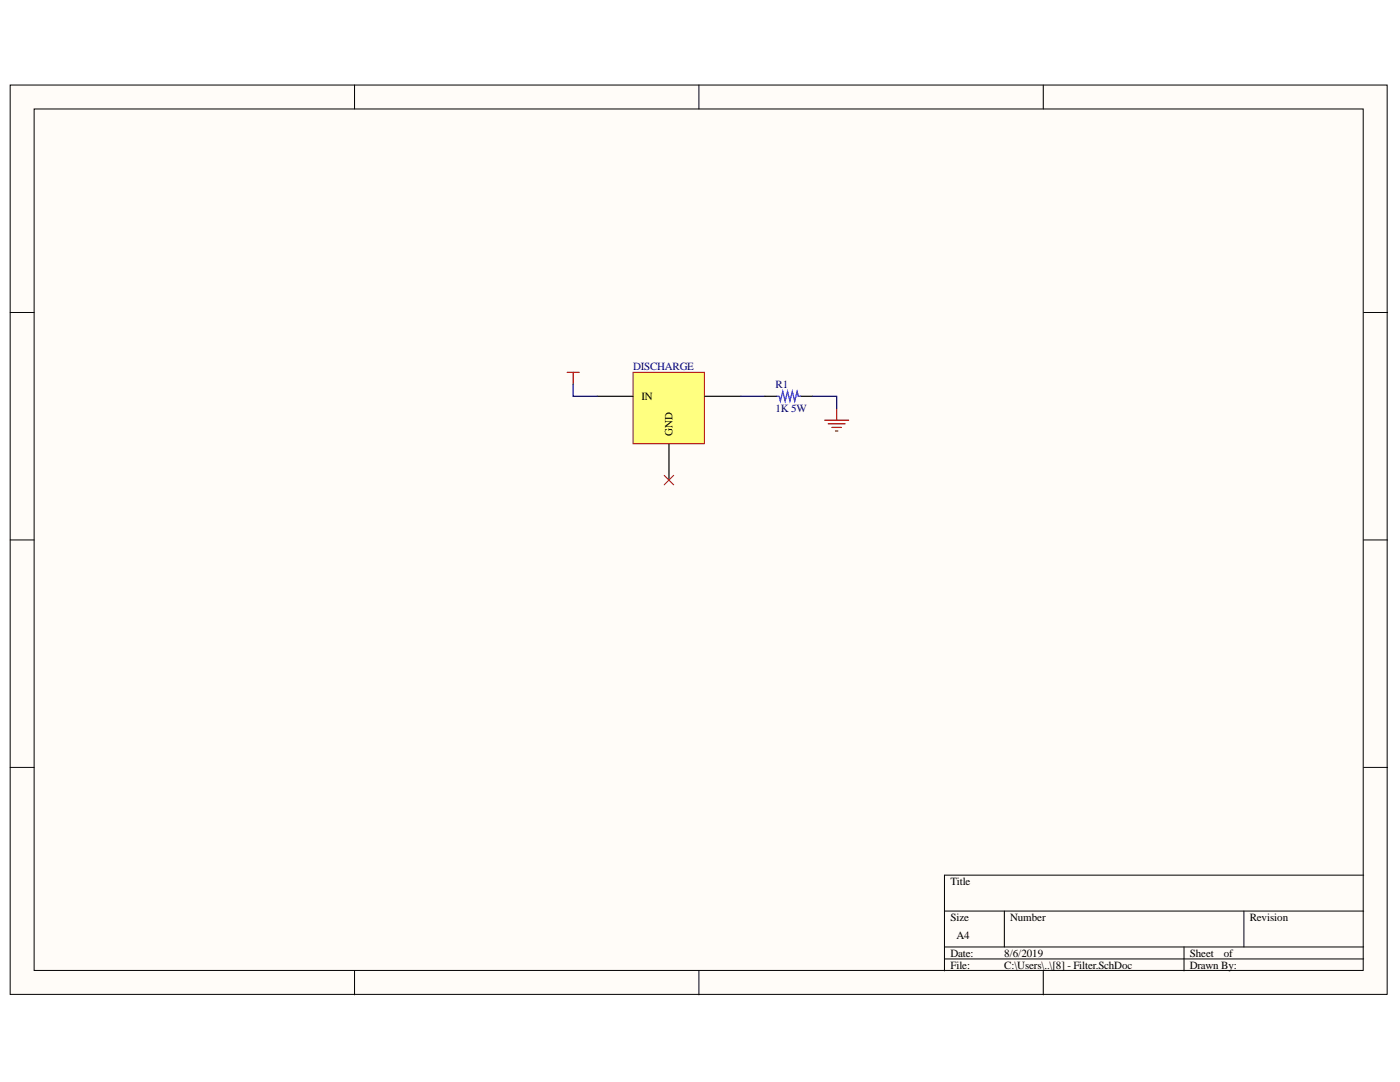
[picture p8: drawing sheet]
<svg xmlns="http://www.w3.org/2000/svg" width="279mm" height="216mm" viewBox="0 0 279 216" stroke-linecap="round" stroke-linejoin="round" font-family="sans-serif">
<defs><g id="words">
<g font-size="2.2" fill="#000080">
<text x="126.4" y="73.9">DISCHARGE</text>
<text x="154.8" y="77.4">R1</text>
<text x="154.8" y="82.2">1K 5W</text>
</g>
<g font-size="2.2">
<text x="128" y="79.8">IN</text>
<text x="134.2" y="87" transform="rotate(-90 134.2 87)">GND</text>
<text x="189.7" y="176.5">Title</text>
<text x="189.7" y="183.7">Size</text>
<text x="201.6" y="183.7">Number</text>
<text x="249.4" y="183.7">Revision</text>
<text x="189.7" y="190.9">Date:</text>
<text x="190.9" y="187.3">A4</text>
<text x="200.4" y="190.9">8/6/2019</text>
<text x="237.5" y="190.9">Sheet</text>
<text x="244.2" y="190.9">of</text>
<text x="189.7" y="193.3">File:</text>
<text x="200.4" y="193.3">C:\Users\..\[8] - Filter.SchDoc</text>
<text x="237.5" y="193.3">Drawn By:</text>
</g>
</g></defs>
<g fill="#fffcf8" stroke="#000" stroke-width=".2">
<path d="M2 17h274.8v181.4h-274.8z"/>
<path d="M6.8 21.7h265.3v171.9h-265.3z"/>
</g>
<g fill="none" stroke="#000" stroke-width=".2">
<path d="M70.8 17v4.7M139.5 17v4.7M208.2 17v4.7M2 62.4h4.8M272.2 62.4h4.7M2 107.7h4.8M272.2 107.7h4.7M2 153.1h4.8M272.2 153.1h4.7M272.2 174.6h-83.7v19.1M70.8 193.7v4.8M139.5 193.7v4.8"/>
<path d="M188.5 181.8h83.7M188.5 189h83.7M188.5 191.3h83.7M200.4 181.8v7.2M208.2 193.7v4.8M236.3 189v4.7M248.2 181.8v7.2"/>
</g>
<path d="M126.3 74.3h14.3v14.2h-14.3z" fill="#ffff80" stroke="#bf0000" stroke-width=".2"/>
<path d="M119.2 79.1h7.1M140.7 79.1h7.1M152.6 79.1h2.4M159.8 79.1h2.4M133.5 88.6v7.2" fill="none" stroke="#000" stroke-width=".24"/>
<path d="M132.5 94.8l2 2M134.5 94.8l-2 2" fill="none" stroke="#f00" stroke-width=".2"/>
<path d="M113.2 74.3h2.4M114.4 74.3v2.4M164.6 83.9h4.8M165.3 84.6h3.3M166 85.3h1.9M166.7 86h.5M167 81.5v2.4" fill="none" stroke="#800000" stroke-width=".24"/>
<path d="M114.4 76.7v2.4h4.8M147.8 79.1h4.8M162.2 79.1h4.8v2.4" fill="none" stroke="#000080" stroke-width=".24"/>
<path d="M155 79.1h.5l.2 .9 .5-1.9 .5 1.9 .5-1.9 .4 1.9 .5-1.9 .5 1.9 .5-1.9 .2 1h.5" fill="none" stroke="#00f" stroke-width=".24"/>
<use href="#words"/>
</svg>
